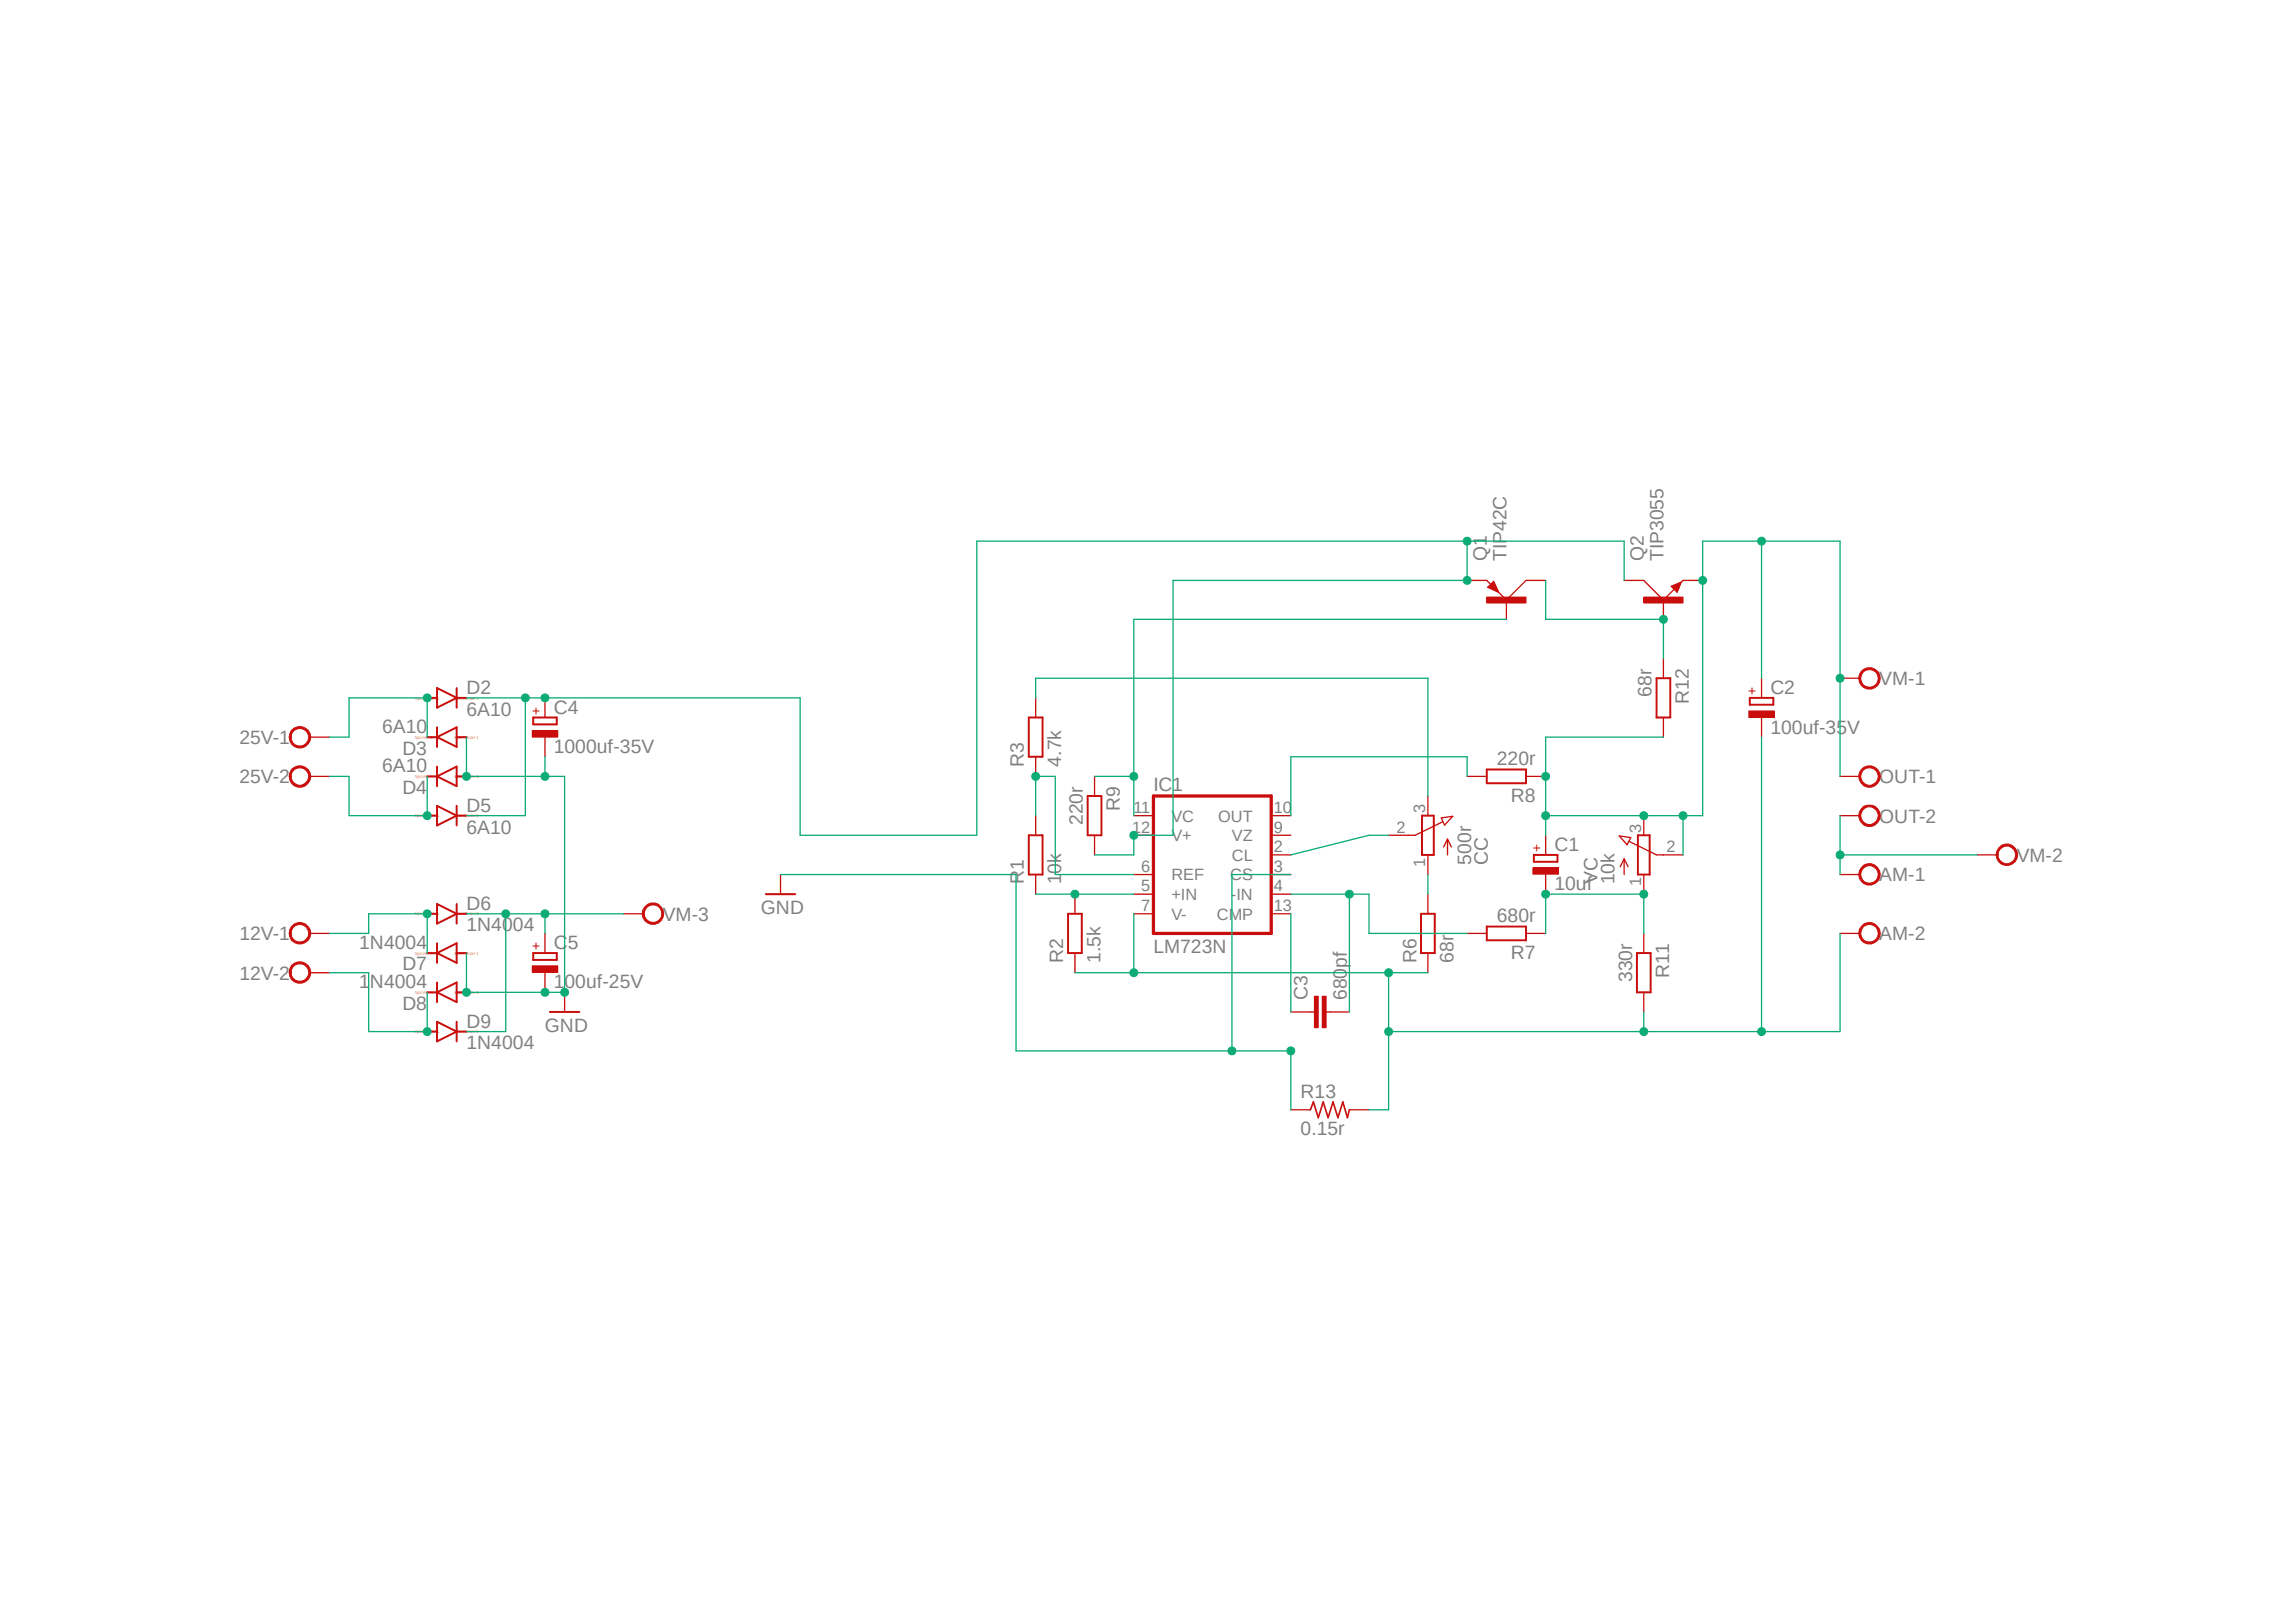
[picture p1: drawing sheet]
<svg xmlns="http://www.w3.org/2000/svg" width="297mm" height="210mm" viewBox="0 0 297 210" stroke-linecap="round" stroke-linejoin="round" font-family="sans-serif">
<defs><g id="words">
<g font-size="2.5" fill="#808080">
<text x="192.4" y="72.6" transform="rotate(-90 192.4 72.6)">Q1</text>
<text x="194.9" y="72.6" transform="rotate(-90 194.9 72.6)">TIP42C</text>
<text x="212.7" y="72.6" transform="rotate(-90 212.7 72.6)">Q2</text>
<text x="215.3" y="72.6" transform="rotate(-90 215.3 72.6)">TIP3055</text>
<text x="60.4" y="89.8">D2</text>
<text x="229.1" y="89.8">C2</text>
<text x="243.2" y="88.6">VM-1</text>
<text x="49.4" y="94.9">6A10</text>
<text x="60.4" y="92.6">6A10</text>
<text x="71.7" y="92.4">C4</text>
<text x="213.7" y="90.1" transform="rotate(-90 213.7 90.1)">68r</text>
<text x="218.6" y="91.1" transform="rotate(-90 218.6 91.1)">R12</text>
<text x="229.1" y="94.9">100uf-35V</text>
<text x="31" y="96.3">25V-1</text>
<text x="31" y="101.3">25V-2</text>
<text x="49.4" y="99.9">6A10</text>
<text x="52.1" y="97.7">D3</text>
<text x="71.7" y="97.5">1000uf-35V</text>
<text x="132.5" y="99.2" transform="rotate(-90 132.5 99.2)">R3</text>
<text x="137.3" y="99.2" transform="rotate(-90 137.3 99.2)">4.7k</text>
<text x="193.7" y="98.9">220r</text>
<text x="243.2" y="101.3">OUT-1</text>
<text x="52.1" y="102.7">D4</text>
<text x="60.4" y="107.9">6A10</text>
<text x="60.4" y="105.1">D5</text>
<text x="140.1" y="106.8" transform="rotate(-90 140.1 106.8)">220r</text>
<text x="144.9" y="104.9" transform="rotate(-90 144.9 104.9)">R9</text>
<text x="149.3" y="102.4">IC1</text>
<text x="195.5" y="103.8">R8</text>
<text x="243.2" y="106.4">OUT-2</text>
<text x="190.4" y="111.9" transform="rotate(-90 190.4 111.9)">500r</text>
<text x="192.5" y="111.9" transform="rotate(-90 192.5 111.9)">CC</text>
<text x="201.2" y="110.2">C1</text>
<text x="261" y="111.5">VM-2</text>
<text x="60.4" y="117.7">D6</text>
<text x="85.8" y="119.1">VM-3</text>
<text x="98.5" y="118.2">GND</text>
<text x="132.5" y="114.4" transform="rotate(-90 132.5 114.4)">R1</text>
<text x="137.3" y="114.4" transform="rotate(-90 137.3 114.4)">10k</text>
<text x="193.7" y="119.3">680r</text>
<text x="201.2" y="115.2">10uf</text>
<text x="206.8" y="114.4" transform="rotate(-90 206.8 114.4)">VC</text>
<text x="208.9" y="114.4" transform="rotate(-90 208.9 114.4)">10k</text>
<text x="243.2" y="114">AM-1</text>
<text x="31" y="121.7">12V-1</text>
<text x="46.5" y="122.8">1N4004</text>
<text x="52.1" y="125.6">D7</text>
<text x="60.4" y="120.5">1N4004</text>
<text x="71.7" y="122.8">C5</text>
<text x="137.6" y="124.6" transform="rotate(-90 137.6 124.6)">R2</text>
<text x="142.4" y="124.6" transform="rotate(-90 142.4 124.6)">1.5k</text>
<text x="149.3" y="123.3">LM723N</text>
<text x="183.3" y="124.6" transform="rotate(-90 183.3 124.6)">R6</text>
<text x="188.1" y="124.6" transform="rotate(-90 188.1 124.6)">68r</text>
<text x="195.5" y="124">R7</text>
<text x="243.2" y="121.7">AM-2</text>
<text x="31" y="126.7">12V-2</text>
<text x="46.5" y="127.8">1N4004</text>
<text x="52.1" y="130.6">D8</text>
<text x="71.7" y="127.9">100uf-25V</text>
<text x="169.2" y="129.4" transform="rotate(-90 169.2 129.4)">C3</text>
<text x="174.3" y="129.4" transform="rotate(-90 174.3 129.4)">680pf</text>
<text x="211.2" y="127.1" transform="rotate(-90 211.2 127.1)">330r</text>
<text x="216" y="126.5" transform="rotate(-90 216 126.5)">R11</text>
<text x="60.4" y="135.8">1N4004</text>
<text x="60.4" y="133">D9</text>
<text x="70.5" y="133.5">GND</text>
<text x="168.3" y="142.1">R13</text>
<text x="168.3" y="146.9">0.15r</text>
</g>
<g font-size="2.1" fill="#808080">
<text x="146.5" y="107.7">12</text>
<text x="146.7" y="105.2">11</text>
<text x="151.6" y="106.3">VC</text>
<text x="157.6" y="106.3">OUT</text>
<text x="164.8" y="105.2">10</text>
<text x="164.8" y="107.7">9</text>
<text x="180.7" y="107.7">2</text>
<text x="184.4" y="105.2" transform="rotate(-90 184.4 105.2)">3</text>
<text x="212.4" y="107.7" transform="rotate(-90 212.4 107.7)">3</text>
<text x="147.7" y="112.8">6</text>
<text x="151.6" y="108.8">V+</text>
<text x="151.6" y="113.9">REF</text>
<text x="159.2" y="113.9">CS</text>
<text x="159.4" y="108.8">VZ</text>
<text x="159.4" y="111.4">CL</text>
<text x="164.8" y="110.3">2</text>
<text x="164.8" y="112.8">3</text>
<text x="184.4" y="112.1" transform="rotate(-90 184.4 112.1)">1</text>
<text x="215.6" y="110.3">2</text>
<text x="147.7" y="115.3">5</text>
<text x="147.7" y="117.9">7</text>
<text x="151.6" y="116.5">+IN</text>
<text x="151.6" y="119">V-</text>
<text x="157.5" y="119">CMP</text>
<text x="159.3" y="116.5">-IN</text>
<text x="164.8" y="115.3">4</text>
<text x="164.8" y="117.9">13</text>
<text x="212.4" y="114.7" transform="rotate(-90 212.4 114.7)">1</text>
</g>
<g font-size="1.8" fill="#c90d0c">
<text x="227.4" y="89.9" transform="rotate(-90 227.4 89.9)">+</text>
<text x="70" y="92.5" transform="rotate(-90 70 92.5)">+</text>
<text x="199.5" y="110.2" transform="rotate(-90 199.5 110.2)">+</text>
<text x="70" y="122.9" transform="rotate(-90 70 122.9)">+</text>
</g>
<g font-size=".6" fill="#ffba08">
<text x="53.7" y="90.5">SpiceOrder 1</text>
<text x="53.7" y="95.6">SpiceOrder 2</text>
<text x="58.8" y="90.5">SpiceOrder 2</text>
<text x="58.8" y="95.6">SpiceOrder 1</text>
<text x="53.7" y="100.7">SpiceOrder 2</text>
<text x="58.8" y="100.7">SpiceOrder 1</text>
<text x="53.7" y="105.7">SpiceOrder 1</text>
<text x="58.8" y="105.7">SpiceOrder 2</text>
<text x="53.7" y="118.4">SpiceOrder 1</text>
<text x="58.8" y="118.4">SpiceOrder 2</text>
<text x="53.7" y="123.5">SpiceOrder 2</text>
<text x="58.8" y="123.5">SpiceOrder 1</text>
<text x="53.7" y="128.6">SpiceOrder 2</text>
<text x="58.8" y="128.6">SpiceOrder 1</text>
<text x="53.7" y="133.7">SpiceOrder 1</text>
<text x="58.8" y="133.7">SpiceOrder 2</text>
</g>
</g></defs>
<path d="M30.3 62.3l237.4 85.3M267.7 62.3l-237.4 85.3" fill="none" stroke="#fff" stroke-width=".13"/>
<path d="M149.3 103h15.2v17.8h-15.2z" fill="none" stroke="#c90d0c" stroke-width=".42"/>
<g fill="none" stroke="#c90d0c" stroke-width=".17">
<path d="M134 90.3v2.5M134 97.9v2.6M134 105.5v2.6M134 113.2v2.5M139.1 115.7v2.5M141.6 100.5v2.5M141.6 108.1v2.5M146.7 108.1h2.6M146.7 105.5h2.6M146.7 113.2h2.6M146.7 115.7h2.6M146.7 118.2h2.6"/>
<path d="M164.5 108.1h2.5M164.5 105.5h2.5M164.5 113.2h2.5M164.5 115.7h2.5M164.5 118.2h2.5M164.5 110.6h2.5M184.8 115.7v2.5M189.9 100.5h2.5M197.5 100.5h2.5M209.5 108.2l1.5 .2-.4 .9zM210.2 111.1v2.1M210.2 111.1l-.5 1"/>
<path d="M210.2 111.1l.5 1M210.9 108.9l3.5 1.7h3.4M212.7 105.5v2.6M212.7 113.2v2.5M139.1 123.3v2.6M184.8 123.3v2.6M189.9 120.8h2.5M197.5 120.8h2.5"/>
</g>
<path d="M133.1 92.8h1.8v5.1h-1.8zM192.4 99.6h5.1v1.7h-5.1zM133.1 108.1h1.8v5.1h-1.8zM138.2 118.2h1.8v5.1h-1.8zM140.8 103h1.7v5.1h-1.7zM183.9 118.2h1.8v5.1h-1.8zM192.4 119.9h5.1v1.8h-5.1zM198.5 110.6h3v.9h-3zM212 108.1h1.5v5.1h-1.5z" fill="none" stroke="#c90d0c" stroke-width=".25"/>
<path d="M198.4 112.3h3.3v.8h-3.3z" fill-rule="evenodd" fill="#c90d0c"/>
<path d="M198.4 112.3h3.3v.8h-3.3z" fill="none" stroke="#c90d0c" stroke-width=".13"/>
<path d="M215.3 85.2v2.6M215.3 92.8v2.6M200 108.1v2.5M200 113.2v2.5M212.7 120.8v2.5M212.7 128.4v2.5" fill="none" stroke="#c90d0c" stroke-width=".17"/>
<path d="M214.4 87.8h1.8v5h-1.8zM226.4 90.3h3.1v.9h-3.1zM211.8 123.3h1.8v5.1h-1.8z" fill="none" stroke="#c90d0c" stroke-width=".25"/>
<path d="M226.3 92h3.3v.8h-3.3z" fill-rule="evenodd" fill="#c90d0c"/>
<path d="M226.3 92h3.3v.8h-3.3z" fill="none" stroke="#c90d0c" stroke-width=".13"/>
<path d="M228 87.8v2.5M228 92.8v2.6M169.6 130.9h.5M171.6 130.9h.5" fill="none" stroke="#c90d0c" stroke-width=".17"/>
<path d="M170.1 128.9h.5v4.1h-.5z" fill-rule="evenodd" fill="#c90d0c"/>
<path d="M170.1 128.9h.5v4.1h-.5z" fill="none" stroke="#c90d0c" stroke-width=".13"/>
<path d="M171.1 128.9h.5v4.1h-.5z" fill-rule="evenodd" fill="#c90d0c"/>
<path d="M171.1 128.9h.5v4.1h-.5z" fill="none" stroke="#c90d0c" stroke-width=".13"/>
<path d="M212.7 75.1l2.6 2.5 1.6-1.6M216.3 75.9l1.3-.5-.6 1.2zM217.8 75.1l-.4 .4M167 130.9h2.6M172.1 130.9h2.5M167 143.6h2.6M174.6 143.6h2.6" fill="none" stroke="#c90d0c" stroke-width=".17"/>
<path d="M169.6 143.6l.4-1 .6 2 .6-2 .7 2 .6-2 .6 2 .7-2 .6 2 .2-1" fill="none" stroke="#c90d0c" stroke-width=".21"/>
<path d="M216.5 75.9l.9-.4-.4 .9zM216.8 75.9l.2 .2M217.4 75.5l-.5 .5" fill="none" stroke="#c90d0c" stroke-width=".25"/>
<path d="M212.7 77.3h5.1v.7h-5.1z" fill-rule="evenodd" fill="#c90d0c"/>
<path d="M212.7 77.3h5.1v.7h-5.1z" fill="none" stroke="#c90d0c" stroke-width=".13"/>
<path d="M192.4 75.1l.6 .6M193.3 75.2l.6 1.4-1.4-.6zM197.5 75.1l-2.6 2.5-1.1-1.1M210.2 75.1h2.5M215.3 77.6v2.5M217.8 75.1h2.5" fill="none" stroke="#c90d0c" stroke-width=".17"/>
<path d="M192.8 76l.5-.5 .5 1zM193 75.7l.8 .8M193.3 75.7l-.3 .3" fill="none" stroke="#c90d0c" stroke-width=".25"/>
<path d="M192.4 77.3h5.1v.7h-5.1z" fill-rule="evenodd" fill="#c90d0c"/>
<path d="M192.4 77.3h5.1v.7h-5.1z" fill="none" stroke="#c90d0c" stroke-width=".13"/>
<path d="M189.9 75.1h2.5M194.9 77.6v2.5M197.5 75.1h2.5" fill="none" stroke="#c90d0c" stroke-width=".17"/>
<g fill="none" stroke="#c90d0c" stroke-width=".25">
<path d="M55.3 90.3h1.3M55.3 95.4h1.3M56.6 89l2.5 1.3-2.5 1.3zM56.6 95.4l2.5-1.3v2.5zM56.6 94.1v2.5M56.6 99.2v2.5M59.1 89v2.6M59.1 90.3h1.3M59.1 95.4h1.3M55.3 100.5h1.3M55.3 105.5h1.3M56.6 100.5l2.5-1.3v2.5z"/>
<path d="M56.6 104.3l2.5 1.2-2.5 1.3zM59.1 104.3v2.5M59.1 100.5h1.3M59.1 105.5h1.3"/>
</g>
<path d="M37.7 94.5a1.4 1.4 0 0 1 2.3 0 1.4 1.4 0 0 1-.7 2.2 1.4 1.4 0 0 1-1.9-1.3h.3a1.15 1.15 0 0 1 1.6-1 1.15 1.15 0 0 1 .3 1.9 1.15 1.15 0 0 1-1.9-.5v-.4h-.3l.1-.5z" fill-rule="evenodd" fill="#c90d0c"/>
<path d="M37.7 94.5a1.4 1.4 0 0 1 2.3 0 1.4 1.4 0 0 1-.7 2.2 1.4 1.4 0 0 1-1.9-1.3h.3a1.15 1.15 0 0 1 1.6-1 1.15 1.15 0 0 1 .3 1.9 1.15 1.15 0 0 1-1.9-.5v-.4h-.3l.1-.5z" fill="none" stroke="#c90d0c" stroke-width=".13"/>
<path d="M40.1 95.4h2.5" fill="none" stroke="#c90d0c" stroke-width=".17"/>
<path d="M37.7 99.6a1.4 1.4 0 0 1 2.3 0 1.4 1.4 0 0 1-.7 2.2 1.4 1.4 0 0 1-1.9-1.3h.3a1.13 1.13 0 0 1 1.4-1.1 1.13 1.13 0 0 1 .7 1.7 1.13 1.13 0 0 1-1.9 .1l-.2-.4v-.3h-.3l.1-.5z" fill-rule="evenodd" fill="#c90d0c"/>
<path d="M37.7 99.6a1.4 1.4 0 0 1 2.3 0 1.4 1.4 0 0 1-.7 2.2 1.4 1.4 0 0 1-1.9-1.3h.3a1.13 1.13 0 0 1 1.4-1.1 1.13 1.13 0 0 1 .7 1.7 1.13 1.13 0 0 1-1.9 .1l-.2-.4v-.3h-.3l.1-.5z" fill="none" stroke="#c90d0c" stroke-width=".13"/>
<path d="M40.1 100.5h2.5" fill="none" stroke="#c90d0c" stroke-width=".17"/>
<path d="M69 92.8h3.1v.9h-3.1z" fill="none" stroke="#c90d0c" stroke-width=".25"/>
<path d="M68.9 94.5h3.3v.9h-3.3z" fill-rule="evenodd" fill="#c90d0c"/>
<path d="M68.9 94.5h3.3v.9h-3.3z" fill="none" stroke="#c90d0c" stroke-width=".13"/>
<path d="M70.5 90.3v2.5M70.5 95.4v2.5" fill="none" stroke="#c90d0c" stroke-width=".17"/>
<path d="M37.7 119.9a1.4 1.4 0 0 1 2.3 0 1.4 1.4 0 0 1-.7 2.2 1.4 1.4 0 0 1-1.9-1.3h.3a1.13 1.13 0 0 1 1.4-1.1 1.13 1.13 0 0 1 .7 1.7 1.13 1.13 0 0 1-1.9 .1l-.2-.3v-.4h-.3l.1-.5z" fill-rule="evenodd" fill="#c90d0c"/>
<path d="M37.7 119.9a1.4 1.4 0 0 1 2.3 0 1.4 1.4 0 0 1-.7 2.2 1.4 1.4 0 0 1-1.9-1.3h.3a1.13 1.13 0 0 1 1.4-1.1 1.13 1.13 0 0 1 .7 1.7 1.13 1.13 0 0 1-1.9 .1l-.2-.3v-.4h-.3l.1-.5z" fill="none" stroke="#c90d0c" stroke-width=".13"/>
<path d="M40.1 120.8h2.5" fill="none" stroke="#c90d0c" stroke-width=".17"/>
<path d="M37.7 124.9a1.4 1.4 0 0 1 2.2 0 1.4 1.4 0 0 1-.4 2.1 1.4 1.4 0 0 1-2-.7l-.1-.4h.3a1.14 1.14 0 0 1 1.5-1.1 1.14 1.14 0 0 1 .6 1.7 1.14 1.14 0 0 1-1.9 .1l-.2-.4v-.3h-.3l.1-.6z" fill-rule="evenodd" fill="#c90d0c"/>
<path d="M37.7 124.9a1.4 1.4 0 0 1 2.2 0 1.4 1.4 0 0 1-.4 2.1 1.4 1.4 0 0 1-2-.7l-.1-.4h.3a1.14 1.14 0 0 1 1.5-1.1 1.14 1.14 0 0 1 .6 1.7 1.14 1.14 0 0 1-1.9 .1l-.2-.4v-.3h-.3l.1-.6z" fill="none" stroke="#c90d0c" stroke-width=".13"/>
<path d="M40.1 125.9h2.5" fill="none" stroke="#c90d0c" stroke-width=".17"/>
<g fill="none" stroke="#c90d0c" stroke-width=".25">
<path d="M55.3 118.2h1.3M56.6 117l2.5 1.2-2.5 1.3zM59.1 117v2.5M59.1 118.2h1.3M55.3 123.3h1.3M55.3 128.4h1.3M55.3 133.5h1.3M56.6 123.3l2.5-1.3v2.6zM56.6 128.4l2.5-1.3v2.6zM56.6 122v2.6M56.6 127.1v2.6M56.6 132.2l2.5 1.3-2.5 1.2z"/>
<path d="M59.1 132.2v2.5M59.1 123.3h1.3M59.1 128.4h1.3M59.1 133.5h1.3M69 123.3h3.1v.9h-3.1z"/>
</g>
<path d="M68.9 125h3.3v.8h-3.3z" fill-rule="evenodd" fill="#c90d0c"/>
<path d="M68.9 125h3.3v.8h-3.3z" fill="none" stroke="#c90d0c" stroke-width=".13"/>
<path d="M101 113.2v2.5M184.8 103v2.5M184.8 110.6v2.6M186.5 105.8l1.5-.2-1.1 1.2zM186.7 106.3l-3.6 1.8h-3.4M187.3 108.6v2M187.3 108.6l.5 1M187.3 108.6l-.5 1M70.5 120.8v2.5M70.5 125.9v2.5M73.1 128.4v2.5" fill="none" stroke="#c90d0c" stroke-width=".17"/>
<path d="M99.1 115.7h3.8M184 105.5h1.5v5.1h-1.5zM71.2 130.9h3.8" fill="none" stroke="#c90d0c" stroke-width=".25"/>
<path d="M240.9 99.6a1.39 1.39 0 0 1 2.2 .1 1.39 1.39 0 0 1-.8 2.1 1.39 1.39 0 0 1-1.8-1.3h.3a1.13 1.13 0 0 1 1.5-1.1 1.13 1.13 0 0 1 .6 1.7 1.13 1.13 0 0 1-1.9 .1l-.2-.7h-.3l.1-.5z" fill-rule="evenodd" fill="#c90d0c"/>
<path d="M240.9 99.6a1.39 1.39 0 0 1 2.2 .1 1.39 1.39 0 0 1-.8 2.1 1.39 1.39 0 0 1-1.8-1.3h.3a1.13 1.13 0 0 1 1.5-1.1 1.13 1.13 0 0 1 .6 1.7 1.13 1.13 0 0 1-1.9 .1l-.2-.7h-.3l.1-.5z" fill="none" stroke="#c90d0c" stroke-width=".13"/>
<path d="M238.1 100.5h2.6" fill="none" stroke="#c90d0c" stroke-width=".17"/>
<path d="M240.9 104.6a1.39 1.39 0 0 1 2.2 .2 1.39 1.39 0 0 1-.8 2.1 1.39 1.39 0 0 1-1.8-1.4h.3a1.13 1.13 0 0 1 1.5-1 1.13 1.13 0 0 1 .6 1.7 1.13 1.13 0 0 1-1.9 .1l-.2-.8h-.3l.1-.4z" fill-rule="evenodd" fill="#c90d0c"/>
<path d="M240.9 104.6a1.39 1.39 0 0 1 2.2 .2 1.39 1.39 0 0 1-.8 2.1 1.39 1.39 0 0 1-1.8-1.4h.3a1.13 1.13 0 0 1 1.5-1 1.13 1.13 0 0 1 .6 1.7 1.13 1.13 0 0 1-1.9 .1l-.2-.8h-.3l.1-.4z" fill="none" stroke="#c90d0c" stroke-width=".13"/>
<path d="M238.1 105.5h2.6" fill="none" stroke="#c90d0c" stroke-width=".17"/>
<path d="M240.9 112.3a1.39 1.39 0 0 1 2.2 .1 1.39 1.39 0 0 1-.8 2.1 1.39 1.39 0 0 1-1.8-1.3h.3a1.13 1.13 0 0 1 1.5-1.1 1.13 1.13 0 0 1 .4 1.8 1.13 1.13 0 0 1-1.8-.4l-.1-.3h-.3l.1-.5z" fill-rule="evenodd" fill="#c90d0c"/>
<path d="M240.9 112.3a1.39 1.39 0 0 1 2.2 .1 1.39 1.39 0 0 1-.8 2.1 1.39 1.39 0 0 1-1.8-1.3h.3a1.13 1.13 0 0 1 1.5-1.1 1.13 1.13 0 0 1 .4 1.8 1.13 1.13 0 0 1-1.8-.4l-.1-.3h-.3l.1-.5z" fill="none" stroke="#c90d0c" stroke-width=".13"/>
<path d="M238.1 113.2h2.6" fill="none" stroke="#c90d0c" stroke-width=".17"/>
<path d="M240.9 119.9a1.39 1.39 0 0 1 2.2 .2 1.39 1.39 0 0 1-.8 2 1.39 1.39 0 0 1-1.8-1.3h.3a1.13 1.13 0 0 1 1.5-1.1 1.13 1.13 0 0 1 .4 1.8 1.13 1.13 0 0 1-1.8-.3l-.1-.4h-.3l.1-.5z" fill-rule="evenodd" fill="#c90d0c"/>
<path d="M240.9 119.9a1.39 1.39 0 0 1 2.2 .2 1.39 1.39 0 0 1-.8 2 1.39 1.39 0 0 1-1.8-1.3h.3a1.13 1.13 0 0 1 1.5-1.1 1.13 1.13 0 0 1 .4 1.8 1.13 1.13 0 0 1-1.8-.3l-.1-.4h-.3l.1-.5z" fill="none" stroke="#c90d0c" stroke-width=".13"/>
<path d="M238.1 120.8h2.6" fill="none" stroke="#c90d0c" stroke-width=".17"/>
<path d="M240.9 86.9a1.4 1.4 0 0 1 2.2 .1 1.4 1.4 0 0 1-.8 2.1 1.4 1.4 0 0 1-1.8-1.3h.3a1.13 1.13 0 0 1 1.6-1.1 1.13 1.13 0 0 1 .3 1.9 1.13 1.13 0 0 1-1.8-.4l-.1-.4h-.3l.1-.5z" fill-rule="evenodd" fill="#c90d0c"/>
<path d="M240.9 86.9a1.4 1.4 0 0 1 2.2 .1 1.4 1.4 0 0 1-.8 2.1 1.4 1.4 0 0 1-1.8-1.3h.3a1.13 1.13 0 0 1 1.6-1.1 1.13 1.13 0 0 1 .3 1.9 1.13 1.13 0 0 1-1.8-.4l-.1-.4h-.3l.1-.5z" fill="none" stroke="#c90d0c" stroke-width=".13"/>
<path d="M238.1 87.8h2.6" fill="none" stroke="#c90d0c" stroke-width=".17"/>
<path d="M259 109.4a1.4 1.4 0 0 1 2 .7 1.4 1.4 0 0 1-1 1.9 1.4 1.4 0 0 1-1.7-1.4h.3a1.13 1.13 0 0 1 1.4-1.1 1.13 1.13 0 0 1 .6 1.8 1.13 1.13 0 0 1-1.8 0l-.2-.3v-.4h-.3l.1-.4z" fill-rule="evenodd" fill="#c90d0c"/>
<path d="M258.7 109.7a1.39 1.39 0 0 1 2.2 .2 1.39 1.39 0 0 1-.8 2.1 1.39 1.39 0 0 1-1.8-1.4h.3a1.13 1.13 0 0 1 1.4-1.1 1.13 1.13 0 0 1 .6 1.8 1.13 1.13 0 0 1-1.8 0l-.2-.3v-.4h-.3l.1-.4z" fill="none" stroke="#c90d0c" stroke-width=".13"/>
<path d="M255.9 110.6h2.5" fill="none" stroke="#c90d0c" stroke-width=".17"/>
<path d="M83.4 117.3a1.39 1.39 0 0 1 2.3 .2 1.39 1.39 0 0 1-.8 2.1 1.39 1.39 0 0 1-1.8-1.4h.3a1.15 1.15 0 0 1 1.5-1.1 1.15 1.15 0 0 1 .4 1.9 1.15 1.15 0 0 1-1.9-.4v-.4h-.3l.1-.4z" fill-rule="evenodd" fill="#c90d0c"/>
<path d="M83.4 117.3a1.39 1.39 0 0 1 2.3 .2 1.39 1.39 0 0 1-.8 2.1 1.39 1.39 0 0 1-1.8-1.4h.3a1.15 1.15 0 0 1 1.5-1.1 1.15 1.15 0 0 1 .4 1.9 1.15 1.15 0 0 1-1.9-.4v-.4h-.3l.1-.4z" fill="none" stroke="#c90d0c" stroke-width=".13"/>
<path d="M80.7 118.2h2.5" fill="none" stroke="#c90d0c" stroke-width=".17"/>
<path d="M134 105.5v-5h2.6v12.7h10.1" fill="none" stroke="#0dab76" stroke-width=".17"/>
<circle cx="134" cy="100.5" r=".51" fill="#0dab76"/>
<circle cx="134" cy="100.5" r=".51" fill="none" stroke="#0dab76" stroke-width=".13"/>
<path d="M134 115.7h12.7" fill="none" stroke="#0dab76" stroke-width=".17"/>
<circle cx="139.1" cy="115.7" r=".51" fill="#0dab76"/>
<circle cx="139.1" cy="115.7" r=".51" fill="none" stroke="#0dab76" stroke-width=".13"/>
<path d="M134 90.3v-2.5h50.8v15.2M146.7 118.2v7.7M179.7 108.1h-2.5l-10.2 2.5M139.1 125.9h45.7" fill="none" stroke="#0dab76" stroke-width=".17"/>
<circle cx="146.7" cy="125.9" r=".51" fill="#0dab76"/>
<circle cx="146.7" cy="125.9" r=".51" fill="none" stroke="#0dab76" stroke-width=".13"/>
<path d="M179.7 125.9v7.6" fill="none" stroke="#0dab76" stroke-width=".17"/>
<circle cx="179.7" cy="125.9" r=".51" fill="#0dab76"/>
<circle cx="179.7" cy="125.9" r=".51" fill="none" stroke="#0dab76" stroke-width=".13"/>
<path d="M212.7 130.9v2.6h-33" fill="none" stroke="#0dab76" stroke-width=".17"/>
<circle cx="179.7" cy="133.5" r=".51" fill="#0dab76"/>
<circle cx="179.7" cy="133.5" r=".51" fill="none" stroke="#0dab76" stroke-width=".13"/>
<path d="M228 95.4v38.1h-15.3" fill="none" stroke="#0dab76" stroke-width=".17"/>
<circle cx="212.7" cy="133.5" r=".51" fill="#0dab76"/>
<circle cx="212.7" cy="133.5" r=".51" fill="none" stroke="#0dab76" stroke-width=".13"/>
<path d="M238.1 120.8v12.7h-10.1" fill="none" stroke="#0dab76" stroke-width=".17"/>
<circle cx="228" cy="133.5" r=".51" fill="#0dab76"/>
<circle cx="228" cy="133.5" r=".51" fill="none" stroke="#0dab76" stroke-width=".13"/>
<path d="M167 115.7h10.2v5.1h12.7M174.6 115.7v15.2M179.7 133.5v10.1h-2.5" fill="none" stroke="#0dab76" stroke-width=".17"/>
<circle cx="174.6" cy="115.7" r=".51" fill="#0dab76"/>
<circle cx="174.6" cy="115.7" r=".51" fill="none" stroke="#0dab76" stroke-width=".13"/>
<path d="M189.9 100.5v-2.6h-22.9v7.6M212.7 115.7h-12.7v5.1" fill="none" stroke="#0dab76" stroke-width=".17"/>
<circle cx="200" cy="115.7" r=".51" fill="#0dab76"/>
<circle cx="200" cy="115.7" r=".51" fill="none" stroke="#0dab76" stroke-width=".13"/>
<path d="M212.7 115.7v5.1" fill="none" stroke="#0dab76" stroke-width=".17"/>
<circle cx="212.7" cy="115.7" r=".51" fill="#0dab76"/>
<circle cx="212.7" cy="115.7" r=".51" fill="none" stroke="#0dab76" stroke-width=".13"/>
<path d="M200 75.1v5h15.3v5.1" fill="none" stroke="#0dab76" stroke-width=".17"/>
<circle cx="215.3" cy="80.1" r=".51" fill="#0dab76"/>
<circle cx="215.3" cy="80.1" r=".51" fill="none" stroke="#0dab76" stroke-width=".13"/>
<path d="M220.3 70h17.8v30.5M228 70v17.8M167 118.2v12.7" fill="none" stroke="#0dab76" stroke-width=".17"/>
<circle cx="228" cy="70" r=".51" fill="#0dab76"/>
<circle cx="228" cy="70" r=".51" fill="none" stroke="#0dab76" stroke-width=".13"/>
<path d="M200 100.5v7.6M200 105.5h12.7" fill="none" stroke="#0dab76" stroke-width=".17"/>
<circle cx="200" cy="105.5" r=".51" fill="#0dab76"/>
<circle cx="200" cy="105.5" r=".51" fill="none" stroke="#0dab76" stroke-width=".13"/>
<path d="M212.7 105.5h5.1v5.1" fill="none" stroke="#0dab76" stroke-width=".17"/>
<circle cx="212.7" cy="105.5" r=".51" fill="#0dab76"/>
<circle cx="212.7" cy="105.5" r=".51" fill="none" stroke="#0dab76" stroke-width=".13"/>
<path d="M220.3 75.1v30.4h-2.5" fill="none" stroke="#0dab76" stroke-width=".17"/>
<circle cx="217.8" cy="105.5" r=".51" fill="#0dab76"/>
<circle cx="217.8" cy="105.5" r=".51" fill="none" stroke="#0dab76" stroke-width=".13"/>
<path d="M220.3 70v5.1" fill="none" stroke="#0dab76" stroke-width=".17"/>
<circle cx="220.3" cy="75.1" r=".51" fill="#0dab76"/>
<circle cx="220.3" cy="75.1" r=".51" fill="none" stroke="#0dab76" stroke-width=".13"/>
<path d="M215.3 95.4h-15.3v5.1" fill="none" stroke="#0dab76" stroke-width=".17"/>
<circle cx="200" cy="100.5" r=".51" fill="#0dab76"/>
<circle cx="200" cy="100.5" r=".51" fill="none" stroke="#0dab76" stroke-width=".13"/>
<circle cx="238.1" cy="87.8" r=".51" fill="#0dab76"/>
<circle cx="238.1" cy="87.8" r=".51" fill="none" stroke="#0dab76" stroke-width=".13"/>
<path d="M194.9 80.1h-48.2v25.4M141.6 100.5h5.1" fill="none" stroke="#0dab76" stroke-width=".17"/>
<circle cx="146.7" cy="100.5" r=".51" fill="#0dab76"/>
<circle cx="146.7" cy="100.5" r=".51" fill="none" stroke="#0dab76" stroke-width=".13"/>
<path d="M42.6 100.5h2.6v5h10.1v-5M184.8 113.2v2.5" fill="none" stroke="#0dab76" stroke-width=".17"/>
<circle cx="55.3" cy="105.5" r=".51" fill="#0dab76"/>
<circle cx="55.3" cy="105.5" r=".51" fill="none" stroke="#0dab76" stroke-width=".13"/>
<path d="M42.6 95.4h2.6v-5.1h10.1v5.1" fill="none" stroke="#0dab76" stroke-width=".17"/>
<circle cx="55.3" cy="90.3" r=".51" fill="#0dab76"/>
<circle cx="55.3" cy="90.3" r=".51" fill="none" stroke="#0dab76" stroke-width=".13"/>
<path d="M60.4 90.3h10.1M68 90.3v15.2h-7.6" fill="none" stroke="#0dab76" stroke-width=".17"/>
<circle cx="68" cy="90.3" r=".51" fill="#0dab76"/>
<circle cx="68" cy="90.3" r=".51" fill="none" stroke="#0dab76" stroke-width=".13"/>
<path d="M151.8 75.1v33h-5.1v2.5h-5.1M103.5 108.1h22.9" fill="none" stroke="#0dab76" stroke-width=".17"/>
<circle cx="146.7" cy="108.1" r=".51" fill="#0dab76"/>
<circle cx="146.7" cy="108.1" r=".51" fill="none" stroke="#0dab76" stroke-width=".13"/>
<path d="M126.4 70h83.8v5.1M189.9 70v5.1h-38.1" fill="none" stroke="#0dab76" stroke-width=".17"/>
<circle cx="189.9" cy="70" r=".51" fill="#0dab76"/>
<circle cx="189.9" cy="70" r=".51" fill="none" stroke="#0dab76" stroke-width=".13"/>
<path d="M126.4 70v38.1" fill="none" stroke="#0dab76" stroke-width=".17"/>
<circle cx="189.9" cy="75.1" r=".51" fill="#0dab76"/>
<circle cx="189.9" cy="75.1" r=".51" fill="none" stroke="#0dab76" stroke-width=".13"/>
<path d="M70.5 90.3h33v17.8" fill="none" stroke="#0dab76" stroke-width=".17"/>
<circle cx="70.5" cy="90.3" r=".51" fill="#0dab76"/>
<circle cx="70.5" cy="90.3" r=".51" fill="none" stroke="#0dab76" stroke-width=".13"/>
<path d="M42.6 120.8h5.1v-2.6h7.6v5.1" fill="none" stroke="#0dab76" stroke-width=".17"/>
<circle cx="55.3" cy="118.2" r=".51" fill="#0dab76"/>
<circle cx="55.3" cy="118.2" r=".51" fill="none" stroke="#0dab76" stroke-width=".13"/>
<path d="M42.6 125.9h5.1v7.6h7.6v-5.1" fill="none" stroke="#0dab76" stroke-width=".17"/>
<circle cx="55.3" cy="133.5" r=".51" fill="#0dab76"/>
<circle cx="55.3" cy="133.5" r=".51" fill="none" stroke="#0dab76" stroke-width=".13"/>
<path d="M60.4 118.2h10.1v2.6M65.4 118.2v15.3h-5" fill="none" stroke="#0dab76" stroke-width=".17"/>
<circle cx="65.4" cy="118.2" r=".51" fill="#0dab76"/>
<circle cx="65.4" cy="118.2" r=".51" fill="none" stroke="#0dab76" stroke-width=".13"/>
<path d="M70.5 118.2h10.2" fill="none" stroke="#0dab76" stroke-width=".17"/>
<circle cx="70.5" cy="118.2" r=".51" fill="#0dab76"/>
<circle cx="70.5" cy="118.2" r=".51" fill="none" stroke="#0dab76" stroke-width=".13"/>
<path d="M60.4 123.3v5.1h10.1" fill="none" stroke="#0dab76" stroke-width=".17"/>
<circle cx="60.4" cy="128.4" r=".51" fill="#0dab76"/>
<circle cx="60.4" cy="128.4" r=".51" fill="none" stroke="#0dab76" stroke-width=".13"/>
<path d="M70.5 128.4h2.6" fill="none" stroke="#0dab76" stroke-width=".17"/>
<circle cx="70.5" cy="128.4" r=".51" fill="#0dab76"/>
<circle cx="70.5" cy="128.4" r=".51" fill="none" stroke="#0dab76" stroke-width=".13"/>
<path d="M60.4 95.4v5.1h10.1v-2.6M73.1 100.5v27.9" fill="none" stroke="#0dab76" stroke-width=".17"/>
<circle cx="60.4" cy="100.5" r=".51" fill="#0dab76"/>
<circle cx="60.4" cy="100.5" r=".51" fill="none" stroke="#0dab76" stroke-width=".13"/>
<path d="M70.5 100.5h2.6" fill="none" stroke="#0dab76" stroke-width=".17"/>
<circle cx="70.5" cy="100.5" r=".51" fill="#0dab76"/>
<circle cx="70.5" cy="100.5" r=".51" fill="none" stroke="#0dab76" stroke-width=".13"/>
<circle cx="73.1" cy="128.4" r=".51" fill="#0dab76"/>
<circle cx="73.1" cy="128.4" r=".51" fill="none" stroke="#0dab76" stroke-width=".13"/>
<path d="M101 113.2h30.5v22.8h35.5v7.6M159.4 113.2h7.6" fill="none" stroke="#0dab76" stroke-width=".17"/>
<circle cx="167" cy="136" r=".51" fill="#0dab76"/>
<circle cx="167" cy="136" r=".51" fill="none" stroke="#0dab76" stroke-width=".13"/>
<path d="M159.4 113.2v22.8" fill="none" stroke="#0dab76" stroke-width=".17"/>
<circle cx="159.4" cy="136" r=".51" fill="#0dab76"/>
<circle cx="159.4" cy="136" r=".51" fill="none" stroke="#0dab76" stroke-width=".13"/>
<path d="M238.1 105.5v7.7M238.1 110.6h17.8" fill="none" stroke="#0dab76" stroke-width=".17"/>
<circle cx="238.1" cy="110.6" r=".51" fill="#0dab76"/>
<circle cx="238.1" cy="110.6" r=".51" fill="none" stroke="#0dab76" stroke-width=".13"/>
<use href="#words"/>
</svg>
